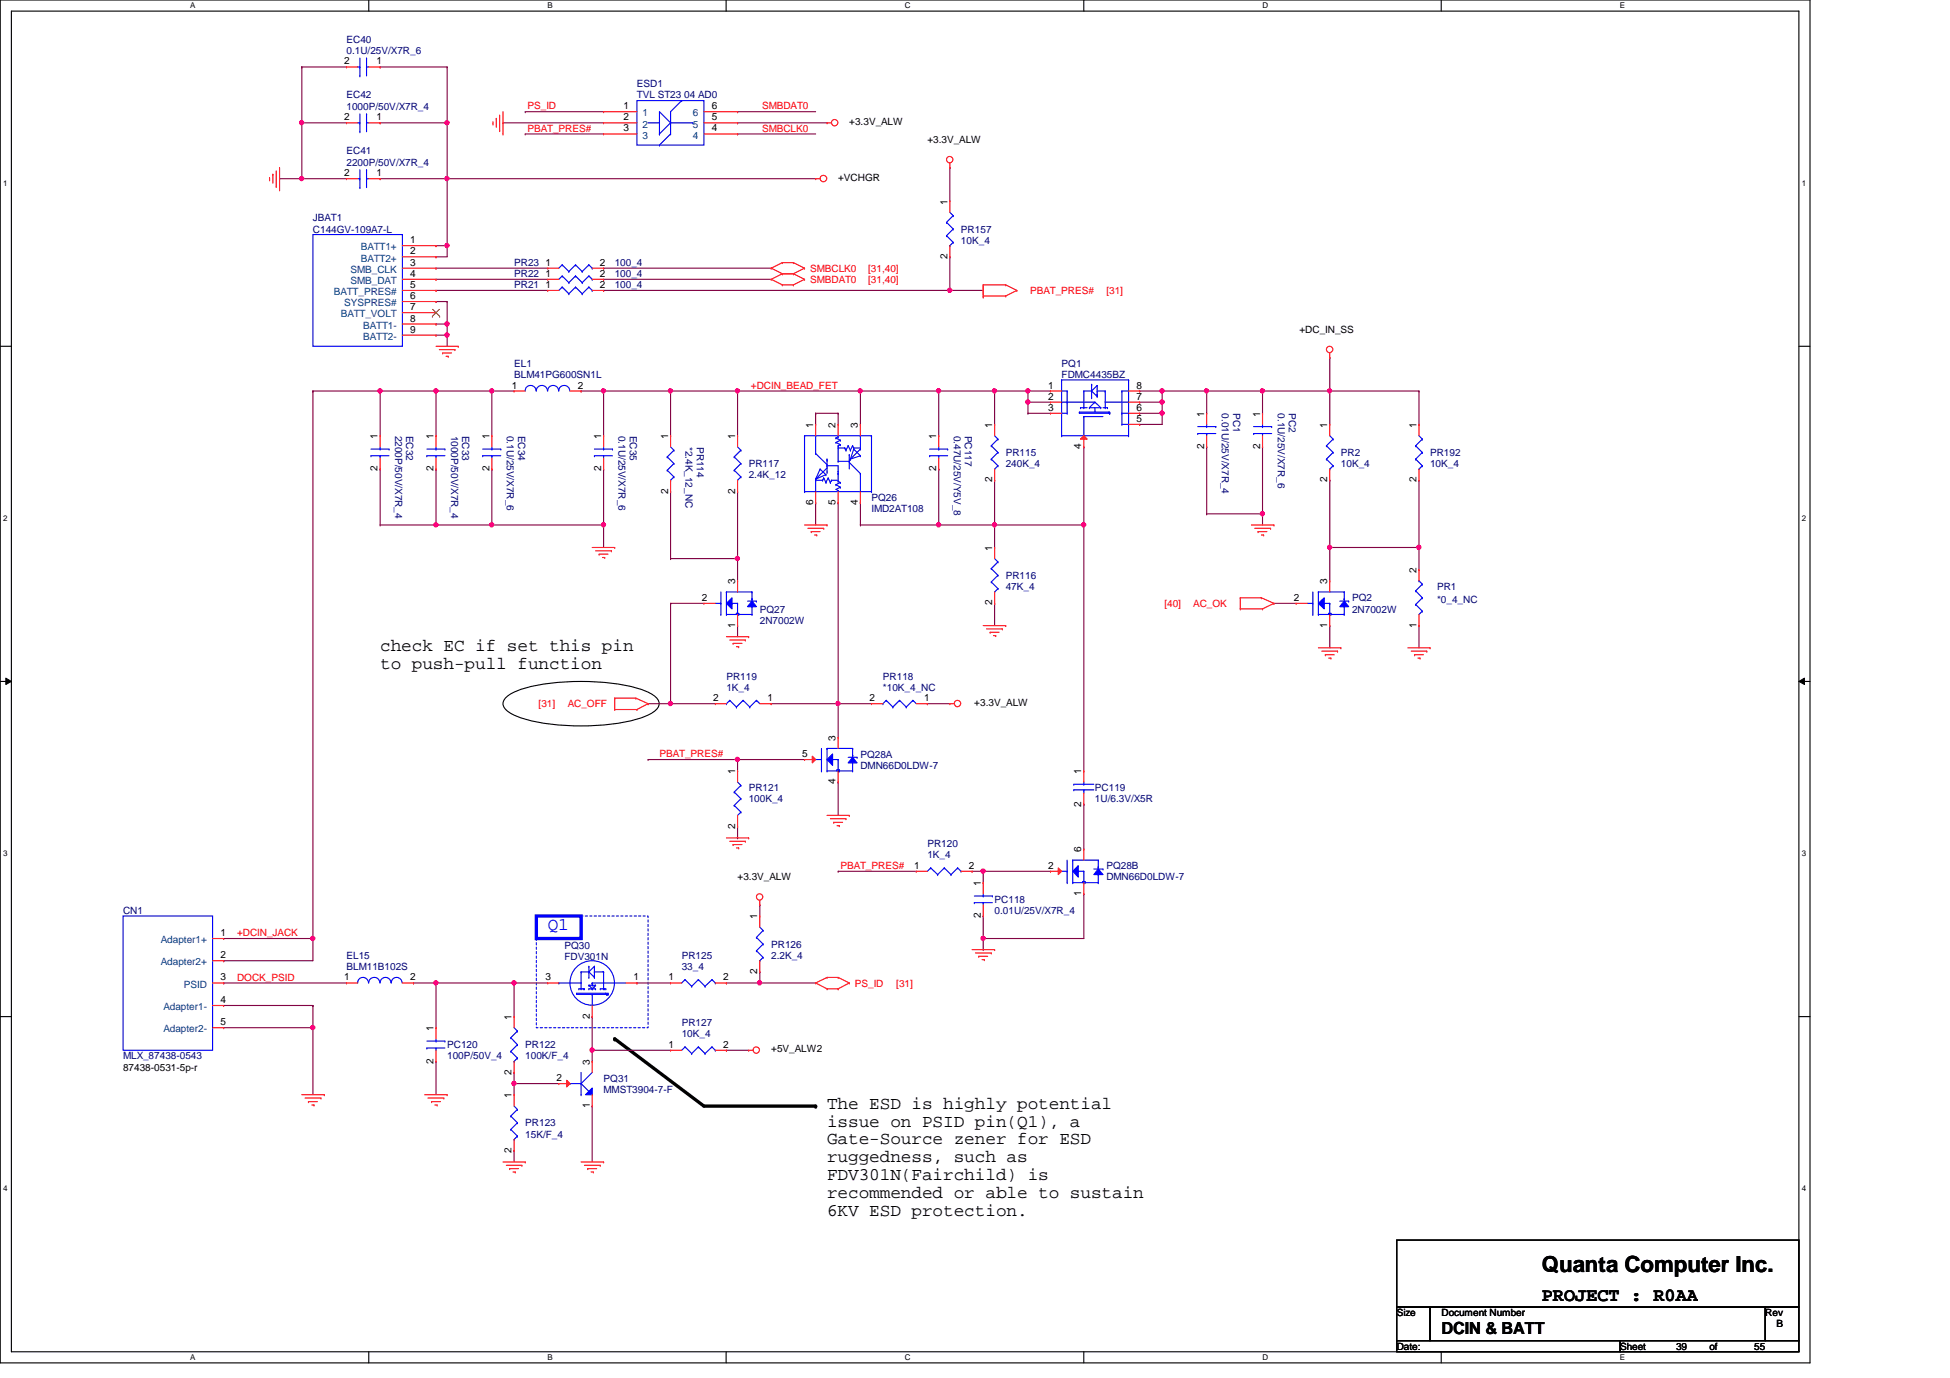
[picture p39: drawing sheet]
<svg xmlns="http://www.w3.org/2000/svg" width="297mm" height="210mm" viewBox="0 0 297 210" stroke-linecap="round" stroke-linejoin="round" font-family="sans-serif">
<defs><g id="words">
<text font-size="3.4" x="234.9" y="193.8">Quanta Computer Inc.</text>
<text font-size="2.9" x="234.9" y="198.1">PROJECT : R0AA</text>
<g font-size="2.7">
<text x="57.9" y="99.1">check EC if set this pin</text>
<text x="57.9" y="101.9">to push-pull function</text>
<text x="126" y="168.9">The ESD is highly potential</text>
<text x="126" y="171.6">issue on PSID pin(Q1), a</text>
<text x="126" y="174.3">Gate-Source zener for ESD</text>
<text x="126" y="177">ruggedness, such as</text>
<text x="126" y="179.7">FDV301N(Fairchild) is</text>
<text x="126" y="182.5">recommended or able to sustain</text>
<text x="126" y="185.2">6KV ESD protection.</text>
</g>
<text font-size="2.7" fill="#00f" x="83.4" y="141.7">Q1</text>
<text font-size="2.5" x="219.6" y="203.2">DCIN &amp; BATT</text>
<g font-size="1.5">
<text x="52.4" y="9.8">2</text>
<text x="57.4" y="9.8">1</text>
<text x="95" y="16.6">1</text>
<text x="108.4" y="16.6">6</text>
<text x="52.4" y="18.3">2</text>
<text x="57.4" y="18.3">1</text>
<text x="95" y="18.3">2</text>
<text x="95" y="20">3</text>
<text x="108.4" y="20">4</text>
<text x="108.4" y="18.3">5</text>
<text x="129.4" y="19.1">+3.3V_ALW</text>
<text x="141.3" y="21.8">+3.3V_ALW</text>
<text x="52.4" y="26.8">2</text>
<text x="57.4" y="26.8">1</text>
<text x="127.7" y="27.6">+VCHGR</text>
<text x="144.3" y="31.2" transform="rotate(-90 144.3 31.2)">1</text>
<text x="62.5" y="37">1</text>
<text x="62.5" y="40.5">3</text>
<text x="62.5" y="38.7">2</text>
<text x="83.1" y="40.5">1</text>
<text x="91.4" y="40.5">2</text>
<text x="144.3" y="39.5" transform="rotate(-90 144.3 39.5)">2</text>
<text x="62.5" y="42.2">4</text>
<text x="62.5" y="43.9">5</text>
<text x="62.5" y="47.2">7</text>
<text x="62.5" y="45.6">6</text>
<text x="83.1" y="43.9">1</text>
<text x="83.1" y="42.2">1</text>
<text x="91.4" y="43.9">2</text>
<text x="91.4" y="42.2">2</text>
<text x="62.5" y="50.7">9</text>
<text x="62.5" y="49">8</text>
<text x="197.9" y="50.8">+DC_IN_SS</text>
<text x="78" y="59.2">1</text>
<text x="88" y="59.2">2</text>
<text x="159.7" y="59.2">1</text>
<text x="173.1" y="59.2">8</text>
<text x="123.9" y="65.2" transform="rotate(-90 123.9 65.2)">1</text>
<text x="127.3" y="65.2" transform="rotate(-90 127.3 65.2)">2</text>
<text x="130.7" y="65.2" transform="rotate(-90 130.7 65.2)">3</text>
<text x="151.1" y="65.2" transform="rotate(-90 151.1 65.2)">1</text>
<text x="159.7" y="62.6">3</text>
<text x="159.7" y="60.9">2</text>
<text x="173.1" y="60.9">7</text>
<text x="173.1" y="62.6">6</text>
<text x="173.1" y="64.3">5</text>
<text x="183.4" y="63.5" transform="rotate(-90 183.4 63.5)">1</text>
<text x="191.9" y="63.5" transform="rotate(-90 191.9 63.5)">1</text>
<text x="202.2" y="65.2" transform="rotate(-90 202.2 65.2)">1</text>
<text x="215.8" y="65.2" transform="rotate(-90 215.8 65.2)">1</text>
<text x="57.5" y="71.8" transform="rotate(-90 57.5 71.8)">2</text>
<text x="57.5" y="66.9" transform="rotate(-90 57.5 66.9)">1</text>
<text x="66" y="71.8" transform="rotate(-90 66 71.8)">2</text>
<text x="66" y="66.9" transform="rotate(-90 66 66.9)">1</text>
<text x="74.5" y="71.8" transform="rotate(-90 74.5 71.8)">2</text>
<text x="74.5" y="66.9" transform="rotate(-90 74.5 66.9)">1</text>
<text x="91.6" y="71.8" transform="rotate(-90 91.6 71.8)">2</text>
<text x="91.6" y="66.9" transform="rotate(-90 91.6 66.9)">1</text>
<text x="101.8" y="66.9" transform="rotate(-90 101.8 66.9)">1</text>
<text x="112" y="66.9" transform="rotate(-90 112 66.9)">1</text>
<text x="142.6" y="71.8" transform="rotate(-90 142.6 71.8)">2</text>
<text x="142.6" y="66.9" transform="rotate(-90 142.6 66.9)">1</text>
<text x="164.7" y="68.4" transform="rotate(-90 164.7 68.4)">4</text>
<text x="183.4" y="68.4" transform="rotate(-90 183.4 68.4)">2</text>
<text x="191.9" y="68.4" transform="rotate(-90 191.9 68.4)">2</text>
<text x="101.8" y="75.2" transform="rotate(-90 101.8 75.2)">2</text>
<text x="112" y="75.2" transform="rotate(-90 112 75.2)">2</text>
<text x="123.9" y="76.9" transform="rotate(-90 123.9 76.9)">6</text>
<text x="127.3" y="76.9" transform="rotate(-90 127.3 76.9)">5</text>
<text x="130.7" y="76.9" transform="rotate(-90 130.7 76.9)">4</text>
<text x="151.1" y="73.5" transform="rotate(-90 151.1 73.5)">2</text>
<text x="202.2" y="73.5" transform="rotate(-90 202.2 73.5)">2</text>
<text x="215.8" y="73.5" transform="rotate(-90 215.8 73.5)">2</text>
<text x="151.1" y="83.9" transform="rotate(-90 151.1 83.9)">1</text>
<text x="112" y="89" transform="rotate(-90 112 89)">3</text>
<text x="202.2" y="89" transform="rotate(-90 202.2 89)">3</text>
<text x="215.8" y="87.3" transform="rotate(-90 215.8 87.3)">2</text>
<text x="106.9" y="91.5">2</text>
<text x="112" y="95.6" transform="rotate(-90 112 95.6)">1</text>
<text x="151.1" y="92.2" transform="rotate(-90 151.1 92.2)">2</text>
<text x="197.1" y="91.5">2</text>
<text x="202.2" y="95.6" transform="rotate(-90 202.2 95.6)">1</text>
<text x="215.8" y="95.6" transform="rotate(-90 215.8 95.6)">1</text>
<text x="108.6" y="106.8">2</text>
<text x="116.9" y="106.8">1</text>
<text x="132.5" y="106.8">2</text>
<text x="140.8" y="106.8">1</text>
<text x="148.4" y="107.6">+3.3V_ALW</text>
<text x="127.3" y="112.8" transform="rotate(-90 127.3 112.8)">3</text>
<text x="112" y="117.9" transform="rotate(-90 112 117.9)">1</text>
<text x="122.2" y="115.3">5</text>
<text x="127.3" y="119.5" transform="rotate(-90 127.3 119.5)">4</text>
<text x="164.7" y="117.9" transform="rotate(-90 164.7 117.9)">1</text>
<text x="164.7" y="122.9" transform="rotate(-90 164.7 122.9)">2</text>
<text x="112" y="126.2" transform="rotate(-90 112 126.2)">2</text>
<text x="164.7" y="129.8" transform="rotate(-90 164.7 129.8)">6</text>
<text x="112.3" y="134.1">+3.3V_ALW</text>
<text x="139.2" y="132.3">1</text>
<text x="147.6" y="132.3">2</text>
<text x="149.4" y="135" transform="rotate(-90 149.4 135)">1</text>
<text x="159.7" y="132.3">2</text>
<text x="164.7" y="136.5" transform="rotate(-90 164.7 136.5)">1</text>
<text x="33.6" y="142.6">1</text>
<text x="115.4" y="140" transform="rotate(-90 115.4 140)">1</text>
<text x="149.4" y="139.9" transform="rotate(-90 149.4 139.9)">2</text>
<text x="33.6" y="149.4">3</text>
<text x="33.6" y="146">2</text>
<text x="52.4" y="149.4">1</text>
<text x="62.5" y="149.4">2</text>
<text x="83.1" y="149.4">3</text>
<text x="96.5" y="149.4">1</text>
<text x="101.8" y="149.4">1</text>
<text x="110.1" y="149.4">2</text>
<text x="115.4" y="148.4" transform="rotate(-90 115.4 148.4)">2</text>
<text x="33.6" y="152.8">4</text>
<text x="77.9" y="155.4" transform="rotate(-90 77.9 155.4)">1</text>
<text x="89.8" y="155.2" transform="rotate(-90 89.8 155.2)">2</text>
<text x="33.6" y="156.2">5</text>
<text x="66" y="157.1" transform="rotate(-90 66 157.1)">1</text>
<text x="101.8" y="159.6">1</text>
<text x="110.1" y="159.6">2</text>
<text x="117.5" y="160.3">+5V_ALW2</text>
<text x="18.8" y="163.1">87438-0531-5p-r</text>
<text x="66" y="162" transform="rotate(-90 66 162)">2</text>
<text x="77.9" y="167.3" transform="rotate(-90 77.9 167.3)">1</text>
<text x="77.9" y="163.7" transform="rotate(-90 77.9 163.7)">2</text>
<text x="84.8" y="164.7">2</text>
<text x="89.8" y="162.2" transform="rotate(-90 89.8 162.2)">3</text>
<text x="89.8" y="168.8" transform="rotate(-90 89.8 168.8)">1</text>
<text x="77.9" y="175.6" transform="rotate(-90 77.9 175.6)">2</text>
<text x="212.8" y="200.5">Size</text>
<text x="219.6" y="200.5">Document Number</text>
<text x="268.9" y="200.5">Rev</text>
<text x="270.6" y="202.2">B</text>
<text x="212.8" y="205.6">Date:</text>
<text x="246.8" y="205.6">Sheet</text>
<text x="255.3" y="205.6">39</text>
<text x="260.4" y="205.6">of</text>
<text x="267.2" y="205.6">55</text>
</g>
<g font-size="1.5" fill="#000080">
<text x="52.8" y="6.5">EC40</text>
<text x="52.8" y="8.2">0.1U/25V/X7R_6</text>
<text x="52.8" y="15">EC42</text>
<text x="52.8" y="16.7">1000P/50V/X7R_4</text>
<text x="97" y="13.3">ESD1</text>
<text x="97" y="15">TVL ST23 04 AD0</text>
<text x="52.8" y="23.5">EC41</text>
<text x="52.8" y="25.2">2200P/50V/X7R_4</text>
<text x="47.7" y="33.7">JBAT1</text>
<text x="47.7" y="35.4">C144GV-109A7-L</text>
<text x="146.4" y="35.4">PR157</text>
<text x="78.3" y="40.5">PR23</text>
<text x="93.6" y="40.5">100_4</text>
<text x="146.4" y="37.1">10K_4</text>
<text x="78.3" y="43.9">PR21</text>
<text x="78.3" y="42.2">PR22</text>
<text x="93.6" y="43.9">100_4</text>
<text x="93.6" y="42.2">100_4</text>
<text x="78.3" y="55.8">EL1</text>
<text x="78.3" y="57.5">BLM41PG600SN1L</text>
<text x="161.7" y="55.8">PQ1</text>
<text x="161.7" y="57.5">FDMC4435BZ</text>
<text x="186.1" y="62.9" transform="rotate(90 186.1 62.9)">0.01U/25V/X7R_4</text>
<text x="187.8" y="62.9" transform="rotate(90 187.8 62.9)">PC1</text>
<text x="194.6" y="62.9" transform="rotate(90 194.6 62.9)">0.1U/25V/X7R_6</text>
<text x="196.3" y="62.9" transform="rotate(90 196.3 62.9)">PC2</text>
<text x="60.2" y="66.4" transform="rotate(90 60.2 66.4)">2200P/50V/X7R_4</text>
<text x="61.9" y="66.4" transform="rotate(90 61.9 66.4)">EC32</text>
<text x="68.7" y="66.4" transform="rotate(90 68.7 66.4)">1000P/50V/X7R_4</text>
<text x="70.4" y="66.4" transform="rotate(90 70.4 66.4)">EC33</text>
<text x="77.2" y="66.4" transform="rotate(90 77.2 66.4)">0.1U/25V/X7R_6</text>
<text x="78.9" y="66.4" transform="rotate(90 78.9 66.4)">EC34</text>
<text x="94.2" y="66.4" transform="rotate(90 94.2 66.4)">0.1U/25V/X7R_6</text>
<text x="95.9" y="66.4" transform="rotate(90 95.9 66.4)">EC35</text>
<text x="104.4" y="68.1" transform="rotate(90 104.4 68.1)">*2.4K_12_NC</text>
<text x="106.1" y="68.1" transform="rotate(90 106.1 68.1)">PR114</text>
<text x="114" y="71.2">PR117</text>
<text x="145.3" y="66.4" transform="rotate(90 145.3 66.4)">0.47U/25V/Y5V_8</text>
<text x="147" y="66.4" transform="rotate(90 147 66.4)">PC117</text>
<text x="153.2" y="69.5">PR115</text>
<text x="153.2" y="71.2">240K_4</text>
<text x="204.3" y="69.5">PR2</text>
<text x="204.3" y="71.2">10K_4</text>
<text x="217.8" y="69.5">PR192</text>
<text x="217.8" y="71.2">10K_4</text>
<text x="114" y="72.9">2.4K_12</text>
<text x="132.8" y="76.3">PQ26</text>
<text x="132.8" y="78">IMD2AT108</text>
<text x="153.2" y="88.2">PR116</text>
<text x="153.2" y="89.9">47K_4</text>
<text x="218.9" y="89.9">PR1</text>
<text x="115.7" y="93.3">PQ27</text>
<text x="115.7" y="95">2N7002W</text>
<text x="205.9" y="91.6">PQ2</text>
<text x="205.9" y="93.3">2N7002W</text>
<text x="218.9" y="91.9">*0_4_NC</text>
<text x="110.7" y="103.5">PR119</text>
<text x="110.7" y="105.2">1K_4</text>
<text x="134.5" y="103.5">PR118</text>
<text x="134.5" y="105.2">*10K_4_NC</text>
<text x="131.1" y="115.4">PQ28A</text>
<text x="131.1" y="117.1">DMN66D0LDW-7</text>
<text x="114" y="120.5">PR121</text>
<text x="114" y="122.2">100K_4</text>
<text x="166.8" y="120.5">PC119</text>
<text x="166.8" y="122.2">1U/6.3V/X5R</text>
<text x="141.3" y="129">PR120</text>
<text x="141.3" y="130.7">1K_4</text>
<text x="151.5" y="137.5">PC118</text>
<text x="168.5" y="132.4">PQ28B</text>
<text x="168.5" y="134.1">DMN66D0LDW-7</text>
<text x="18.8" y="139.2">CN1</text>
<text x="151.5" y="139.2">0.01U/25V/X7R_4</text>
<text x="52.8" y="146">EL15</text>
<text x="52.8" y="147.7">BLM11B102S</text>
<text x="86" y="144.5">PQ30</text>
<text x="86" y="146.2">FDV301N</text>
<text x="103.8" y="146">PR125</text>
<text x="103.8" y="147.7">33_4</text>
<text x="117.5" y="144.4">PR126</text>
<text x="117.5" y="146">2.2K_4</text>
<text x="18.8" y="161.4">MLX_87438-0543</text>
<text x="68.1" y="159.6">PC120</text>
<text x="68.1" y="161.4">100P/50V_4</text>
<text x="80" y="159.6">PR122</text>
<text x="80" y="161.4">100K/F_4</text>
<text x="103.8" y="156.3">PR127</text>
<text x="103.8" y="157.9">10K_4</text>
<text x="91.9" y="164.8">PQ31</text>
<text x="91.9" y="166.5">MMST3904-7-F</text>
<text x="80" y="171.6">PR123</text>
<text x="80" y="173.3">15K/F_4</text>
</g>
<g font-size="1.5" fill="#f00">
<text x="80.3" y="16.7">PS_ID</text>
<text x="116.1" y="16.7">SMBDAT0</text>
<text x="80.3" y="20.1">PBAT_PRES#</text>
<text x="116.1" y="20.1">SMBCLK0</text>
<text x="123.4" y="41.4">SMBCLK0</text>
<text x="132.2" y="41.4">[31,40]</text>
<text x="123.4" y="43.1">SMBDAT0</text>
<text x="132.2" y="43.1">[31,40]</text>
<text x="156.9" y="44.8">PBAT_PRES#</text>
<text x="168.5" y="44.8">[31]</text>
<text x="114.4" y="59.2">+DCIN_BEAD_FET</text>
<text x="177.4" y="92.5">[40]</text>
<text x="181.8" y="92.5">AC_OK</text>
<text x="82" y="107.7">[31]</text>
<text x="86.5" y="107.7">AC_OFF</text>
<text x="100.5" y="115.4">PBAT_PRES#</text>
<text x="128" y="132.4">PBAT_PRES#</text>
<text x="36.1" y="142.6">+DCIN_JACK</text>
<text x="36.1" y="149.4">DOCK_PSID</text>
<text x="130.2" y="150.3">PS_ID</text>
<text x="136.5" y="150.3">[31]</text>
</g>
<g font-size="1.5" fill="#004080">
<text x="97.9" y="17.7">1</text>
<text x="105.5" y="17.7">6</text>
<text x="97.9" y="19.4">2</text>
<text x="97.9" y="21.1">3</text>
<text x="105.5" y="21.1">4</text>
<text x="105.5" y="19.4">5</text>
<text x="53.4" y="41.6">SMB_CLK</text>
<text x="54.9" y="38.1">BATT1+</text>
<text x="54.9" y="39.8">BATT2+</text>
<text x="50.8" y="45">BATT_PRES#</text>
<text x="52.4" y="46.7">SYSPRES#</text>
<text x="53.4" y="43.3">SMB_DAT</text>
<text x="51.9" y="48.3">BATT_VOLT</text>
<text x="55.3" y="51.8">BATT2-</text>
<text x="55.3" y="50.1">BATT1-</text>
<text x="24.5" y="143.7">Adapter1+</text>
<text x="24.5" y="147.1">Adapter2+</text>
<text x="24.9" y="153.9">Adapter1-</text>
<text x="28" y="150.5">PSID</text>
<text x="24.9" y="157.3">Adapter2-</text>
</g>
<g font-size="1.2">
<text x="29" y="1.3">A</text>
<text x="83.4" y="1.3">B</text>
<text x="137.8" y="1.3">C</text>
<text x="192.3" y="1.3">D</text>
<text x="246.8" y="1.3">E</text>
<text x=".5" y="28.3">1</text>
<text x="274.4" y="28.3">1</text>
<text x=".5" y="79.4">2</text>
<text x="274.4" y="79.4">2</text>
<text x=".5" y="130.4">3</text>
<text x="274.4" y="130.4">3</text>
<text x=".5" y="181.5">4</text>
<text x="274.4" y="181.5">4</text>
<text x="29" y="207.2">A</text>
<text x="83.4" y="207.2">B</text>
<text x="137.8" y="207.2">C</text>
<text x="192.3" y="207.2">D</text>
<text x="246.8" y="207.2">E</text>
</g>
</g></defs>
<path d="M0 0h275.7v207.6h-275.7zM1.7 1.7h272.3v204.2h-272.3z" fill="none" stroke="#000" stroke-width=".17"/>
<g fill="#fff">
<path d="M29 .2h.7v1.3h-.7z"/>
<path d="M29 206.1h.7v1.3h-.7z"/>
</g>
<path d="M56.2 0v1.7M56.2 205.9v1.7" fill="none" stroke="#000" stroke-width=".17"/>
<g fill="#fff">
<path d="M83.4 .2h.8v1.3h-.8z"/>
<path d="M83.4 206.1h.8v1.3h-.8z"/>
</g>
<path d="M110.6 0v1.7M110.6 205.9v1.7" fill="none" stroke="#000" stroke-width=".17"/>
<g fill="#fff">
<path d="M137.8 .2h.9v1.3h-.9z"/>
<path d="M137.8 206.1h.9v1.3h-.9z"/>
</g>
<path d="M165.1 0v1.7M165.1 205.9v1.7" fill="none" stroke="#000" stroke-width=".17"/>
<g fill="#fff">
<path d="M192.3 .2h.9v1.3h-.9z"/>
<path d="M192.3 206.1h.9v1.3h-.9z"/>
</g>
<path d="M219.5 0v1.7M219.5 205.9v1.7" fill="none" stroke="#000" stroke-width=".17"/>
<g fill="#fff">
<path d="M246.8 .2h.7v1.3h-.7z"/>
<path d="M246.8 206.1h.7v1.3h-.7z"/>
<path d="M.5 27.2h.6v1.4h-.6z"/>
<path d="M274.4 27.2h.7v1.4h-.7z"/>
<path d="M.5 78.3h.6v1.3h-.6z"/>
<path d="M274.4 78.3h.7v1.3h-.7z"/>
</g>
<path d="M0 52.7h1.7M274 52.7h1.7" fill="none" stroke="#000" stroke-width=".17"/>
<g fill="#fff">
<path d="M.5 129.3h.6v1.4h-.6z"/>
<path d="M274.4 129.3h.7v1.4h-.7z"/>
</g>
<path d="M0 103.8h1.7M274 103.8h1.7" fill="none" stroke="#000" stroke-width=".17"/>
<path d="M.9 103.3l.8 .5-.8 .5zM274 103.8l.9-.5v1z" fill="#000"/>
<path d="M.9 103.3l.8 .5-.8 .5zM274 103.8l.9-.5v1z" fill="none" stroke="#000" stroke-width=".15"/>
<g fill="#fff">
<path d="M.5 180.4h.6v1.3h-.6z"/>
<path d="M274.4 180.4h.7v1.3h-.7z"/>
</g>
<path d="M77 106.3a10.7 10.7 0 0 1 5.5-2 37.4 37.4 0 0 1 14.4 .5 5.8 5.8 0 0 1 3.4 1.9 1.41 1.41 0 0 1-.8 1.8 15.8 15.8 0 0 1-6.4 1.8 34.1 34.1 0 0 1-14-1 4.1 4.1 0 0 1-2.4-1.7l-.1-.4 .1-.5zM0 154.9h1.7M274 154.9h1.7" fill="none" stroke="#000" stroke-width=".17"/>
<path d="M93.6 158.2l13.6 10.3h17" fill="none" stroke="#000" stroke-width=".51"/>
<g fill="#000">
<circle cx="93.6" cy="158.2" r=".25"/>
<circle cx="124.2" cy="168.5" r=".25"/>
</g>
<path d="M81.7 139.5h17v17h-17z" fill="none" stroke="#00f" stroke-width=".17" stroke-dasharray=".3 .3"/>
<path d="M81.7 139.5h6.8v3.5h-6.8z" fill="none" stroke="#00f" stroke-width=".51"/>
<path d="M202.6 95.3h.1M202.6 83.4h.1M202.6 95.3v3.4M202.6 83.4h13.6M216.2 83.4h.1M216.2 83.4v3.4" fill="none" stroke="#800040" stroke-width=".17"/>
<circle cx="216.1" cy="83.4" r=".32" fill="#f0f"/>
<circle cx="216.1" cy="83.4" r=".32" fill="none" stroke="#f0f" stroke-width=".17"/>
<circle cx="202.5" cy="83.4" r=".32" fill="#f0f"/>
<circle cx="202.5" cy="83.4" r=".32" fill="none" stroke="#f0f" stroke-width=".17"/>
<g fill="none" stroke="#800040" stroke-width=".17">
<path d="M57.9 10.2h.1M57.9 10.2h10.2M80 17h.1M80 17h11.9M66.4 39.1h.1M66.4 37.4h.1M66.4 39.1h1.7M66.4 37.4h1.7M68.1 27.2h.1M68.1 27.2h56.1M144.7 25.5h.1M144.7 25.5v5.1"/>
<path d="M66.4 44.2h.1M66.4 40.9h.1M66.4 49.4h.1M66.4 51.1h.1M66.4 42.5h.1M66.4 44.2h17M66.4 40.9h17M66.4 49.4h1.7M66.4 51.1h1.7M66.4 42.5h17M144.7 44.2h.1M144.7 44.2h5.1"/>
<path d="M202.6 73.2h.1M202.6 73.2v10.2M194.1 91.9h.1M194.1 91.9h3.3M216.2 95.3h.1M216.2 95.3v3.4"/>
</g>
<circle cx="68.1" cy="27.2" r=".32" fill="#f0f"/>
<circle cx="68.1" cy="27.2" r=".32" fill="none" stroke="#f0f" stroke-width=".17"/>
<path d="M68.1 45.9h.1M68.1 51.1h.1M68.1 45.9v3.5M68.1 51.1v1.6" fill="none" stroke="#800040" stroke-width=".17"/>
<circle cx="68.1" cy="51" r=".32" fill="#f0f"/>
<circle cx="68.1" cy="51" r=".32" fill="none" stroke="#f0f" stroke-width=".17"/>
<path d="M42.6 27.2h.1M42.6 27.2h3.4M68.1 37.4h.1M68.1 37.4v1.7" fill="none" stroke="#800040" stroke-width=".17"/>
<circle cx="45.9" cy="27.2" r=".32" fill="#f0f"/>
<circle cx="45.9" cy="27.2" r=".32" fill="none" stroke="#f0f" stroke-width=".17"/>
<path d="M68.1 49.4h.1M68.1 49.4v1.7" fill="none" stroke="#800040" stroke-width=".17"/>
<circle cx="68.1" cy="49.3" r=".32" fill="#f0f"/>
<circle cx="68.1" cy="49.3" r=".32" fill="none" stroke="#f0f" stroke-width=".17"/>
<path d="M57.9 18.7h.1M68.1 10.2h.1M68.1 10.2v8.5h-10.2" fill="none" stroke="#800040" stroke-width=".17"/>
<circle cx="68.1" cy="18.7" r=".32" fill="#f0f"/>
<circle cx="68.1" cy="18.7" r=".32" fill="none" stroke="#f0f" stroke-width=".17"/>
<path d="M46 10.2h.1M46 18.7h.1M46 10.2h6.8M46 18.7h6.8M46 10.2v8.5M68.1 18.7h.1M68.1 18.7v8.5h-10.2M57.9 27.2h.1" fill="none" stroke="#800040" stroke-width=".17"/>
<circle cx="45.9" cy="18.7" r=".32" fill="#f0f"/>
<circle cx="45.9" cy="18.7" r=".32" fill="none" stroke="#f0f" stroke-width=".17"/>
<g fill="none" stroke="#800040" stroke-width=".17">
<path d="M46 18.7h.1M46 18.7v8.5M46 27.2h.1M46 27.2h6.8M143 59.6h.1M143 59.6v6.8M151.5 59.6h.1M151.5 59.6v5M192.3 78.3h.1M192.3 78.3v1.7M34.1 149.7h.1M34.1 143h13.6"/>
<path d="M34.1 149.7h18.7M47.7 143h.1"/>
</g>
<circle cx="192.3" cy="78.2" r=".32" fill="#f0f"/>
<circle cx="192.3" cy="78.2" r=".32" fill="none" stroke="#f0f" stroke-width=".17"/>
<g fill="none" stroke="#800040" stroke-width=".17">
<path d="M88.5 59.6h.1M88.5 59.6h3.4M183.8 59.6h.1M183.8 59.6v3.3M192.3 59.6h.1M192.3 59.6v3.3M143 71.5h.1M143 71.5v8.5M151.5 80h.1M151.5 73.2h.1M151.5 73.2v10.2M183.8 68.1h.1"/>
<path d="M183.8 68.1v10.2M192.3 68.1h.1M192.3 68.1v10.2"/>
</g>
<circle cx="151.5" cy="79.9" r=".32" fill="#f0f"/>
<circle cx="151.5" cy="79.9" r=".32" fill="none" stroke="#f0f" stroke-width=".17"/>
<g fill="none" stroke="#800040" stroke-width=".17">
<path d="M66.4 59.6h.1M66.4 59.6h11.9M66.4 59.6v6.8M74.9 59.6h.1M74.9 59.6v6.8M202.6 59.6h.1M202.6 59.6v5M57.9 71.5h.1M57.9 71.5v8.5M66.4 71.5h.1M66.4 71.5v8.5M74.9 71.5h.1"/>
<path d="M74.9 71.5v8.5M183.8 78.3h.1M183.8 78.3h8.5M202.6 83.4h.1M202.6 83.4v5.1M34.1 146.3h.1M47.7 143h.1M47.7 143v3.3h-13.6"/>
</g>
<circle cx="74.9" cy="59.5" r=".32" fill="#f0f"/>
<circle cx="74.9" cy="59.5" r=".32" fill="none" stroke="#f0f" stroke-width=".17"/>
<circle cx="66.4" cy="59.5" r=".32" fill="#f0f"/>
<circle cx="66.4" cy="59.5" r=".32" fill="none" stroke="#f0f" stroke-width=".17"/>
<path d="M47.7 59.6h.1M47.7 59.6h10.2M57.9 59.6h.1M57.9 59.6v6.8" fill="none" stroke="#800040" stroke-width=".17"/>
<circle cx="57.9" cy="59.5" r=".32" fill="#f0f"/>
<circle cx="57.9" cy="59.5" r=".32" fill="none" stroke="#f0f" stroke-width=".17"/>
<path d="M57.9 59.6h.1M57.9 59.6h8.5M131.1 59.6h.1M131.1 59.6h11.9" fill="none" stroke="#800040" stroke-width=".17"/>
<circle cx="143" cy="59.5" r=".32" fill="#f0f"/>
<circle cx="143" cy="59.5" r=".32" fill="none" stroke="#f0f" stroke-width=".17"/>
<circle cx="131" cy="59.5" r=".32" fill="#f0f"/>
<circle cx="131" cy="59.5" r=".32" fill="none" stroke="#f0f" stroke-width=".17"/>
<path d="M143 59.6h.1M143 59.6h8.5" fill="none" stroke="#800040" stroke-width=".17"/>
<circle cx="151.5" cy="59.5" r=".32" fill="#f0f"/>
<circle cx="151.5" cy="59.5" r=".32" fill="none" stroke="#f0f" stroke-width=".17"/>
<path d="M151.5 59.6h.1M151.5 59.6h8.5M156.6 59.6h.1M156.6 61.3h.1M156.6 61.3v1.6" fill="none" stroke="#800040" stroke-width=".17"/>
<circle cx="156.6" cy="59.5" r=".32" fill="#f0f"/>
<circle cx="156.6" cy="59.5" r=".32" fill="none" stroke="#f0f" stroke-width=".17"/>
<path d="M156.6 61.3h.1M156.6 61.3h3.4" fill="none" stroke="#800040" stroke-width=".17"/>
<circle cx="156.6" cy="61.2" r=".32" fill="#f0f"/>
<circle cx="156.6" cy="61.2" r=".32" fill="none" stroke="#f0f" stroke-width=".17"/>
<path d="M156.6 59.6h.1M156.6 59.6v1.7M57.9 80h.1M57.9 80h34M66.4 80h.1M74.9 80h.1M156.6 62.9h.1M156.6 62.9h3.4" fill="none" stroke="#800040" stroke-width=".17"/>
<circle cx="74.9" cy="79.9" r=".32" fill="#f0f"/>
<circle cx="74.9" cy="79.9" r=".32" fill="none" stroke="#f0f" stroke-width=".17"/>
<circle cx="66.4" cy="79.9" r=".32" fill="#f0f"/>
<circle cx="66.4" cy="79.9" r=".32" fill="none" stroke="#f0f" stroke-width=".17"/>
<path d="M91.9 71.5h.1M91.9 71.5v8.5" fill="none" stroke="#800040" stroke-width=".17"/>
<circle cx="91.9" cy="79.9" r=".32" fill="#f0f"/>
<circle cx="91.9" cy="79.9" r=".32" fill="none" stroke="#f0f" stroke-width=".17"/>
<path d="M177 59.6h.1M177 59.6v1.7M183.8 59.6h.1M183.8 59.6h8.5M177 62.9h.1M177 62.9v1.7" fill="none" stroke="#800040" stroke-width=".17"/>
<circle cx="192.3" cy="59.5" r=".32" fill="#f0f"/>
<circle cx="192.3" cy="59.5" r=".32" fill="none" stroke="#f0f" stroke-width=".17"/>
<circle cx="183.8" cy="59.5" r=".32" fill="#f0f"/>
<circle cx="183.8" cy="59.5" r=".32" fill="none" stroke="#f0f" stroke-width=".17"/>
<path d="M173.6 61.3h.1M173.6 61.3h3.4" fill="none" stroke="#800040" stroke-width=".17"/>
<circle cx="177" cy="61.2" r=".32" fill="#f0f"/>
<circle cx="177" cy="61.2" r=".32" fill="none" stroke="#f0f" stroke-width=".17"/>
<path d="M173.6 62.9h.1M173.6 62.9h3.4" fill="none" stroke="#800040" stroke-width=".17"/>
<circle cx="177" cy="62.9" r=".32" fill="#f0f"/>
<circle cx="177" cy="62.9" r=".32" fill="none" stroke="#f0f" stroke-width=".17"/>
<path d="M173.6 59.6h.1M173.6 59.6h3.4M173.6 64.6h.1M173.6 64.6h3.4M177 61.3h.1M177 61.3v1.6" fill="none" stroke="#800040" stroke-width=".17"/>
<circle cx="177" cy="59.5" r=".32" fill="#f0f"/>
<circle cx="177" cy="59.5" r=".32" fill="none" stroke="#f0f" stroke-width=".17"/>
<g fill="none" stroke="#800040" stroke-width=".17">
<path d="M177 59.6h.1M177 59.6h6.8M66.4 149.7h.1M66.4 149.7v6.8M78.3 149.7h.1M78.3 149.7h5.1M78.3 149.7v5.2M90.2 160h.1M90.2 160v1.7M90.2 160h11.9M97 149.7h.1M97 149.7h5.1"/>
<path d="M110.7 160h.1M110.7 160h3.3M115.7 148h.1M115.7 149.7h.1M115.7 149.7h8.5M115.7 148v1.7M66.4 161.7h.1M66.4 161.7v5.1M78.3 165.1h.1M78.3 175.3h.1M78.3 165.1v1.7M78.3 175.3v1.7"/>
<path d="M78.3 165.1h6.8M90.2 168.5h.1M90.2 168.5v8.5"/>
</g>
<circle cx="115.7" cy="149.7" r=".32" fill="#f0f"/>
<circle cx="115.7" cy="149.7" r=".32" fill="none" stroke="#f0f" stroke-width=".17"/>
<path d="M66.4 149.7h.1M66.4 149.7h11.9M110.7 149.7h.1M110.7 149.7h5" fill="none" stroke="#800040" stroke-width=".17"/>
<circle cx="78.3" cy="149.7" r=".32" fill="#f0f"/>
<circle cx="78.3" cy="149.7" r=".32" fill="none" stroke="#f0f" stroke-width=".17"/>
<circle cx="66.4" cy="149.7" r=".32" fill="#f0f"/>
<circle cx="66.4" cy="149.7" r=".32" fill="none" stroke="#f0f" stroke-width=".17"/>
<path d="M78.3 163.4h.1M78.3 163.4v1.7" fill="none" stroke="#800040" stroke-width=".17"/>
<circle cx="78.3" cy="165" r=".32" fill="#f0f"/>
<circle cx="78.3" cy="165" r=".32" fill="none" stroke="#f0f" stroke-width=".17"/>
<path d="M90.2 154.9h.1M90.2 154.9v5.1" fill="none" stroke="#800040" stroke-width=".17"/>
<circle cx="90.2" cy="160" r=".32" fill="#f0f"/>
<circle cx="90.2" cy="160" r=".32" fill="none" stroke="#f0f" stroke-width=".17"/>
<path d="M47.7 59.6h.1M47.7 59.6v83.4M165.1 68.1h.1M165.1 68.1v11.9M115.7 137.8h.1M115.7 137.8v1.7" fill="none" stroke="#800040" stroke-width=".17"/>
<circle cx="47.6" cy="142.9" r=".32" fill="#f0f"/>
<circle cx="47.6" cy="142.9" r=".32" fill="none" stroke="#f0f" stroke-width=".17"/>
<path d="M124.2 62.9h.1M124.2 76.6h.1M124.2 62.9h3.5M124.2 76.6v3.4M98.7 115.7h.1M98.7 115.7h13.6M127.7 119.1h.1M127.7 119.1v5.1M112.3 127.6h.1M112.3 125.9v1.7M63 149.7h.1M63 149.7h3.4" fill="none" stroke="#800040" stroke-width=".17"/>
<circle cx="112.3" cy="115.7" r=".32" fill="#f0f"/>
<circle cx="112.3" cy="115.7" r=".32" fill="none" stroke="#f0f" stroke-width=".17"/>
<g fill="none" stroke="#800040" stroke-width=".17">
<path d="M112.3 59.6h.1M112.3 59.6h18.8M131.1 59.6h.1M131.1 59.6v5M91.9 80h.1M91.9 80v3.4M131.1 76.6h.1M131.1 76.6v3.4M127.7 107.2h.1M127.7 107.2v5.1M34.1 153.2h13.6M34.1 156.5h13.6"/>
<path d="M47.7 153.2h.1M47.7 156.5h.1M47.7 153.2v13.6"/>
</g>
<circle cx="47.6" cy="156.5" r=".32" fill="#f0f"/>
<circle cx="47.6" cy="156.5" r=".32" fill="none" stroke="#f0f" stroke-width=".17"/>
<path d="M131.1 80h.1M131.1 80h11.9" fill="none" stroke="#800040" stroke-width=".17"/>
<circle cx="143" cy="79.9" r=".32" fill="#f0f"/>
<circle cx="143" cy="79.9" r=".32" fill="none" stroke="#f0f" stroke-width=".17"/>
<path d="M68.1 27.2h.1M68.1 27.2v10.2M66.4 45.9h.1M66.4 45.9h1.7" fill="none" stroke="#800040" stroke-width=".17"/>
<circle cx="68.1" cy="37.4" r=".32" fill="#f0f"/>
<circle cx="68.1" cy="37.4" r=".32" fill="none" stroke="#f0f" stroke-width=".17"/>
<path d="M165.1 80h.1M165.1 80v37.4M151.5 91.9h.1M151.5 91.9v3.4" fill="none" stroke="#800040" stroke-width=".17"/>
<circle cx="165.1" cy="79.9" r=".32" fill="#f0f"/>
<circle cx="165.1" cy="79.9" r=".32" fill="none" stroke="#f0f" stroke-width=".17"/>
<path d="M149.8 132.7h.1M149.8 132.7h10.2" fill="none" stroke="#800040" stroke-width=".17"/>
<circle cx="149.7" cy="132.7" r=".32" fill="#f0f"/>
<circle cx="149.7" cy="132.7" r=".32" fill="none" stroke="#f0f" stroke-width=".17"/>
<g fill="none" stroke="#800040" stroke-width=".17">
<path d="M102.1 59.6h.1M102.1 59.6v6.8M143 80h.1M143 80h8.5M102.1 91.9h.1M102.1 91.9v15.3M102.1 91.9h5.1M112.3 95.3h.1M112.3 95.3v1.7M102.1 107.2h.1M102.1 107.2h6.9M127.7 132.7h.1"/>
<path d="M127.7 132.7h11.9M148.1 132.7h.1M148.1 132.7h1.7v1.8M149.8 134.5h.1M165.1 136.1h.1M165.1 136.1v6.9"/>
</g>
<circle cx="102.1" cy="107.2" r=".32" fill="#f0f"/>
<circle cx="102.1" cy="107.2" r=".32" fill="none" stroke="#f0f" stroke-width=".17"/>
<path d="M102.1 59.6h.1M102.1 59.6h10.2M112.3 59.6h.1M112.3 59.6v6.8M98.7 107.2h.1M98.7 107.2h3.4M141.3 107.2h.1M141.3 107.2h3.4" fill="none" stroke="#800040" stroke-width=".17"/>
<circle cx="112.3" cy="59.5" r=".32" fill="#f0f"/>
<circle cx="112.3" cy="59.5" r=".32" fill="none" stroke="#f0f" stroke-width=".17"/>
<circle cx="102.1" cy="59.5" r=".32" fill="#f0f"/>
<circle cx="102.1" cy="59.5" r=".32" fill="none" stroke="#f0f" stroke-width=".17"/>
<g fill="none" stroke="#800040" stroke-width=".17">
<path d="M102.1 74.9h.1M102.1 74.9v10.2M124.2 62.9h.1M124.2 62.9v1.7M127.7 62.9h.1M127.7 62.9v1.7M102.1 85.1h.1M102.1 85.1h10.2M112.3 85.1h.1M112.3 85.1v3.4M117.5 107.2h.1M117.5 107.2h10.2"/>
<path d="M149.8 143h.1M149.8 143h15.3"/>
</g>
<circle cx="149.7" cy="142.9" r=".32" fill="#f0f"/>
<circle cx="149.7" cy="142.9" r=".32" fill="none" stroke="#f0f" stroke-width=".17"/>
<path d="M127.7 76.6h.1M127.7 76.6v30.6M165.1 122.5h.1M165.1 122.5v6.8M149.8 144.7h.1M149.8 143v1.7" fill="none" stroke="#800040" stroke-width=".17"/>
<circle cx="127.6" cy="107.2" r=".32" fill="#f0f"/>
<circle cx="127.6" cy="107.2" r=".32" fill="none" stroke="#f0f" stroke-width=".17"/>
<path d="M112.3 74.9h.1M112.3 74.9v10.2M112.3 115.7h.1M112.3 117.4h.1M112.3 115.7h10.3M112.3 115.7v1.7" fill="none" stroke="#800040" stroke-width=".17"/>
<circle cx="112.3" cy="85.1" r=".32" fill="#f0f"/>
<circle cx="112.3" cy="85.1" r=".32" fill="none" stroke="#f0f" stroke-width=".17"/>
<path d="M91.9 42.5h.1M91.9 40.9h.1M91.9 44.2h.1M91.9 42.5h25.6M91.9 40.9h25.6M91.9 44.2h52.8M192.3 59.6h.1M202.6 54.4h.1M202.6 54.4v5.2h-10.3M149.8 139.5h.1M149.8 139.5v3.5" fill="none" stroke="#800040" stroke-width=".17"/>
<circle cx="144.7" cy="44.2" r=".32" fill="#f0f"/>
<circle cx="144.7" cy="44.2" r=".32" fill="none" stroke="#f0f" stroke-width=".17"/>
<g fill="none" stroke="#800040" stroke-width=".17">
<path d="M76.6 18.7h.1M76.6 18.7h15.3M112.3 17h.1M112.3 18.7h.1M112.3 17h11.9M112.3 18.7h13.7M80 20.4h.1M80 20.4h11.9M112.3 20.4h.1M112.3 20.4h11.9M144.7 39.1h.1M144.7 39.1v5.1"/>
<path d="M91.9 59.6h.1M91.9 59.6v6.8"/>
</g>
<circle cx="91.9" cy="59.5" r=".32" fill="#f0f"/>
<circle cx="91.9" cy="59.5" r=".32" fill="none" stroke="#f0f" stroke-width=".17"/>
<path d="M91.9 59.6h.1M91.9 59.6h10.2M202.6 59.6h13.6M216.2 59.6h.1M151.5 80h.1M151.5 80h13.6M127.7 107.2h.1M127.7 107.2h5.1" fill="none" stroke="#800040" stroke-width=".17"/>
<circle cx="202.5" cy="59.5" r=".32" fill="#f0f"/>
<circle cx="202.5" cy="59.5" r=".32" fill="none" stroke="#f0f" stroke-width=".17"/>
<path d="M216.2 59.6v5M216.2 64.6h.1M216.2 73.2v10.2M216.2 83.4h.1" fill="none" stroke="#800040" stroke-width=".17"/>
<g fill="none" stroke="#f00" stroke-width=".17">
<path d="M75.1 18.9h.1M75.1 18.5v.4M75.6 18h.1M75.6 18v1.4M76.1 19.9h.1M76.1 17.5v2.4M76.6 17v3.4M126 18.7h.1M126 18.7h.7M41.1 27.4h.1M41.1 27.1v.3M41.6 26.5h.1"/>
<path d="M41.6 26.5v1.4M42.1 28.4h.1M42.1 26v2.4M42.6 28.9h.1M42.6 25.5v3.4M61.3 37.4h5.1M61.3 39.1h5.1M66.4 37.4h.1M66.4 39.1h.1M76.6 20.4h.1M124.2 27.2h.1M124.2 27.2h.7"/>
<path d="M144.7 25.5h.1M144.7 30.6h.1M144.7 39.1h.1M144.7 24.8v.7M144.7 30.6v1.7M144.7 37.4v1.7M61.3 40.9h5.1M61.3 42.5h5.1M61.3 44.2h5.1M61.3 51.1h5.1M61.3 47.6h5.1M61.3 49.4h5.1"/>
<path d="M61.3 45.9h5.1M66.4 40.9h.1M66.4 42.5h.1M66.4 44.2h.1M66.4 51.1h.1M66.4 47.6h.1M66.4 49.4h.1M66.4 45.9h.1M66.4 52.7h3.4M66.9 53.3h2.4M67.4 53.8h.1M67.4 53.8h1.4"/>
<path d="M67.9 54.3h.4M68.3 54.3h.1M69.3 53.3h.1M69.8 52.7h.1M83.4 44.2h.1M83.4 44.2h1.7M90.2 44.2h1.7M91.9 44.2h.1M117.5 42.5h.1M117.5 40.9h.1M117.5 42.5l1.7 .9M117.5 40.9l1.7 .8"/>
<path d="M119.2 41.7h.1M119.2 43.4h.1M119.2 40h.1M119.2 41.7h1.7M119.2 41.7l-1.7 .8M119.2 43.4h1.7M119.2 40h1.7M119.2 40l-1.7 .9M120.9 41.7h.1M120.9 43.4h.1M120.9 40h.1M120.9 41.7l1.7 .8"/>
<path d="M120.9 40l1.7 .9M122.6 42.5h.1M122.6 40.9h.1M122.6 42.5l-1.7 .9M122.6 40.9l-1.7 .8M149.8 45.3h.1M149.8 45.1h.1M149.8 43.4h.1M149.8 43.4h3.4M149.8 43.4v1.9M149.8 45.1h3.4M153.2 43.4h.1"/>
<path d="M153.2 45.1h.1M153.2 43.4l1.7 .8M154.9 44.2h.1M154.9 44.2l-1.7 .9M202.6 54.4h.1M202.6 53.8v.6M57.9 66.4h.1M57.9 71.5h.1M57.9 66.4v1.7M57.9 69.8v1.7M74.9 66.4h.1M74.9 71.5h.1"/>
<path d="M74.9 66.4v1.7M74.9 69.8v1.7M102.1 66.4h.1M102.1 74.9h.1M102.1 66.4v1.7M102.1 73.2v1.7M112.3 66.4h.1M112.3 74.9h.1M112.3 66.4v1.7M112.3 73.2v1.7M122.6 80h3.4M126 80h.1"/>
<path d="M151.5 64.6h.1M151.5 73.2h.1M151.5 64.6v1.8M151.5 71.5v1.7M190.6 80h3.5M192.3 62.9h.1M192.3 68.1h.1M192.3 62.9v1.7M192.3 66.4v1.7M194.1 80h.1M202.6 64.6h.1M202.6 73.2h.1"/>
<path d="M202.6 64.6v1.8M202.6 71.5v1.7M216.2 64.6h.1M216.2 73.2h.1M216.2 64.6v1.8M216.2 71.5v1.7M90.2 83.4h3.4M90.7 83.9h2.4M91.3 84.4h.1M91.3 84.4h1.3M91.8 84.9h.3M92.1 84.9h.1"/>
<path d="M93.1 83.9h.1M93.6 83.4h.1M110.7 97h3.3M111.2 97.5h2.3M111.7 98h.1M111.7 98h1.3M112.2 98.5h.3M112.5 98.5h.1M113.5 97.5h.1M114 97h.1M123.1 80.5h2.4M123.6 81h.1"/>
<path d="M123.6 81h1.3M124.1 81.5h.3M124.4 81.5h.1M125.5 80.5h.1M149.8 95.3h3.4M150.3 95.8h2.4M150.8 96.3h.1M150.8 96.3h1.4M151.3 96.8h.4M151.7 96.8h.1M152.7 95.8h.1M153.2 95.3h.1"/>
<path d="M188.9 91.1h.1M188.9 92.8h.1M188.9 91.1h3.2M188.9 92.8h3.4M188.9 91.1v1.7M191.1 80.5h2.4M191.6 81h.1M191.6 81h1.4M192.1 91.1h.1M192.1 81.5h.4M192.1 91.1l2 .8M192.3 92.8h.1"/>
<path d="M192.5 81.5h.1M193.5 80.5h.1M194.1 91.9h.1M194.1 91.9l-1.8 .9M200.8 98.7h3.5M201.3 99.2h2.4M201.9 99.7h.1M201.9 99.7h1.3M203.7 99.2h.1M204.3 98.7h.1M214.5 98.7h3.3M215 99.2h2.3"/>
<path d="M215.5 99.7h.1M215.5 99.7h1.3M217.3 99.2h.1M217.8 98.7h.1M93.6 106.3h.1M93.6 108.1h.1M93.6 106.3h3.3M93.6 108.1h3.4M93.6 106.3v1.8M96.9 106.3h.1M96.9 106.3l1.8 .9M97 108.1h.1"/>
<path d="M98.7 107.2h.1M98.7 107.2l-1.7 .9M109 107.2h.1M109 107.2h1.7M115.7 107.2h1.8M117.5 107.2h.1M144.7 107.2h.1M144.7 107.2h.7M165.1 117.4h.1M165.1 117.4v1.7M202.4 100.2h.3M202.7 100.2h.1"/>
<path d="M216 100.2h.3M216.3 100.2h.1M110.7 127.6h3.3M111.2 128.1h2.3M111.7 128.7h.1M111.7 128.7h1.3M112.2 129.2h.3M112.5 129.2h.1M113.5 128.1h.1M114 127.6h.1M115.7 137.8h.1M115.7 137.2v.6"/>
<path d="M126 124.2h3.4M126.5 124.7h2.4M127 125.3h.1M127 125.3h1.4M127.5 125.8h.3M127.8 125.8h.1M128.9 124.7h.1M129.4 124.2h.1M165.1 122.5h.1M165.1 120.8v1.7M32.4 149.7h1.7M32.4 143h1.7"/>
<path d="M32.4 153.2h1.7M32.4 146.3h1.7M32.4 156.5h1.7M34.1 143h.1M34.1 149.7h.1M34.1 153.2h.1M34.1 146.3h.1M34.1 156.5h.1M52.8 149.7h.1M52.8 149.7h1.7M61.3 149.7h1.7M63 149.7h.1"/>
<path d="M102.1 160h.1M102.1 149.7h.1M102.1 160h1.7M102.1 149.7h1.7M109 160h1.7M109 149.7h1.7M110.7 160h.1M110.7 149.7h.1M114 160h.1M114 160h.7M124.2 149.7h.1M124.2 149.7l1.8 .9"/>
<path d="M126 148.9h.1M126 150.6h.1M126 148.9h1.7M126 148.9l-1.8 .8M126 150.6h1.7M127.7 148.9h.1M127.7 150.6h.1M127.7 148.9l1.7 .8M129.4 149.7h.1M129.4 149.7l-1.7 .9M148.1 144.7h3.4M148.6 145.2h2.4"/>
<path d="M149.1 145.7h.1M149.1 145.7h1.3M149.6 146.2h.3M149.9 146.2h.1M151 145.2h.1M151.5 144.7h.1M46 166.8h3.4M46.5 167.3h2.4M47 167.8h.1M47 167.8h1.3M47.5 168.3h.3M47.8 168.3h.1"/>
<path d="M48.9 167.3h.1M49.4 166.8h.1M64.7 166.8h3.4M65.2 167.3h2.4M65.7 167.8h.1M65.7 167.8h1.4M66.2 168.3h.4M66.6 168.3h.1M67.6 167.3h.1M68.1 166.8h.1M76.6 177h3.4M77.1 177.5h2.4"/>
<path d="M77.6 178h.1M77.6 178h1.4M78.1 178.5h.4M78.5 178.5h.1M79.5 177.5h.1M80 177h.1M88.5 177h3.4M89 177.5h2.4M89.5 178h.1M89.5 178h1.4M90 178.5h.4M90.4 178.5h.1"/>
<path d="M91.4 177.5h.1M91.9 177h.1"/>
<circle cx="127.1" cy="18.7" r=".49"/>
<circle cx="125.4" cy="27.2" r=".5"/>
<circle cx="144.7" cy="24.3" r=".49"/>
<circle cx="202.5" cy="53.2" r=".49"/>
<circle cx="145.9" cy="107.2" r=".49"/>
<circle cx="115.7" cy="136.6" r=".49"/>
<circle cx="115.2" cy="160" r=".49"/>
</g>
<path d="M212.8 188.9h61.2v10.2h-61.2zM212.8 199.1h5v5.1h-5zM217.8 199.1h51.1v5.1h-51.1zM268.9 199.1h5.1v5.1h-5.1zM212.8 204.2h34v1.7h-34zM246.8 204.2h27.2v1.7h-27.2z" fill="none" stroke="#000" stroke-width=".17"/>
<g fill="none" stroke="#00f" stroke-width=".17">
<path d="M47.7 35.7h13.6v17h-13.6zM144.2 33.9h.1M144.2 35.9h.1M144.2 33.9l1 1M144.2 35.9l1 1M144.7 37.4h.1M144.7 32.3l.5 .6M145.2 32.9h.1M145.2 34.9h.1M145.2 36.9h.1M145.2 32.9l-1 1M145.2 34.9l-1 1"/>
<path d="M145.2 36.9l-.5 .5M85.6 43.7h.1M85.6 43.7l-.5 .5M85.6 43.7l1.1 1M86.7 44.7h.1M87.7 43.7h.1M87.7 43.7l-1 1M87.7 43.7l1 1M88.7 44.7h.1M89.7 43.7h.1M89.7 43.7l-1 1M89.7 43.7l.5 .5"/>
<path d="M90.2 44.2h.1M56.5 69.4h.1M56.5 69.4h2.8M56.5 68.4h2.8M57.9 68.4h.1M57.9 69.4h.1M57.9 68.1v.3M57.9 69.4v.4M59.3 68.4h.1M73.5 69.4h.1M73.5 69.4h2.8M73.5 68.4h2.8"/>
<path d="M74.9 68.4h.1M74.9 69.4h.1M74.9 68.1v.3M74.9 69.4v.4M76.3 68.4h.1M101.6 69.6h.1M101.6 71.6h.1M101.6 69.6l1.1 1M101.6 71.6l1.1 1M102.1 73.2h.1M102.1 68.1l.6 .5M102.7 68.6h.1"/>
<path d="M102.7 70.6h.1M102.7 72.6h.1M102.7 68.6l-1.1 1M102.7 70.6l-1.1 1M102.7 72.6l-.6 .6M111.8 69.6h.1M111.8 71.6h.1M111.8 69.6l1.1 1M111.8 71.6l1.1 1M112.3 73.2h.1M112.3 68.1l.6 .5M112.9 68.6h.1"/>
<path d="M112.9 70.6h.1M112.9 72.6h.1M112.9 68.6l-1.1 1M112.9 70.6l-1.1 1M112.9 72.6l-.6 .6M151 67.9h.1M151 69.9h.1M151 67.9l1 1M151 69.9l1 1.1M151.5 71.5h.1M151.5 66.4l.5 .5M152 66.9h.1"/>
<path d="M152 68.9h.1M152 71h.1M152 66.9l-1 1M152 68.9l-1 1M152 71l-.5 .5M191 66h.1M191 66h2.7M191 65h2.7M192.3 65h.1M192.3 66h.1M192.3 64.6v.4M192.3 66v.4"/>
<path d="M193.7 65h.1M202.1 67.9h.1M202.1 69.9h.1M202.1 67.9l1 1M202.1 69.9l1 1.1M202.6 71.5h.1M202.6 66.4l.5 .5M203.1 66.9h.1M203.1 68.9h.1M203.1 71h.1M203.1 66.9l-1 1M203.1 68.9l-1 1"/>
<path d="M203.1 71l-.5 .5M215.6 67.9h.1M215.6 69.9h.1M215.6 67.9l1.1 1M215.6 69.9l1.1 1.1M216.2 71.5h.1M216.2 66.4l.5 .5M216.7 66.9h.1M216.7 68.9h.1M216.7 71h.1M216.7 66.9l-1.1 1M216.7 68.9l-1.1 1"/>
<path d="M216.7 71l-.5 .5M110.7 107.2h.1M111.2 106.7h.1M111.2 106.7l1 1M111.2 106.7l-.5 .5M112.2 107.7h.1M113.2 106.7h.1M113.2 106.7l1 1M113.2 106.7l-1 1M114.2 107.7h.1M115.2 106.7h.1M115.2 106.7l.5 .5"/>
<path d="M115.2 106.7l-1 1M163.6 119.5h.1M163.6 119.5h3M165.1 119.5h.1M165.1 119.1v.4M18.8 139.5h13.6v20.5h-13.6zM163.6 120.3h.1M163.6 120.3h3M165.1 120.3h.1M165.1 120.3v.5M54.5 149.7a.83 .83 0 0 1 .8-.8 .83 .83 0 0 1 .8 .8M56.2 149.7a.85 .85 0 0 1 .8-.8 .85 .85 0 0 1 .9 .8"/>
<path d="M57.9 149.7a.83 .83 0 0 1 .8-.8 .83 .83 0 0 1 .9 .8M59.6 149.7a.83 .83 0 0 1 .8-.8 .83 .83 0 0 1 .9 .8M104.3 159.5h.1M104.3 149.2h.1M104.3 159.5l-.5 .5M104.3 159.5l1.1 1M104.3 149.2l-.5 .5M104.3 149.2l1.1 1M105.4 150.2h.1M106.4 159.5h.1M106.4 149.2h.1M106.4 159.5l-1 1"/>
<path d="M106.4 159.5l1 1M106.4 149.2l-1 1M106.4 149.2l1 1M107.4 150.2h.1M108.5 159.5h.1M108.5 149.2h.1M108.5 159.5l-1.1 1M108.5 159.5l.5 .5M108.5 149.2l-1.1 1M108.5 149.2l.5 .5M109 160h.1M109 149.7h.1"/>
<path d="M105.4 160.5h.1M107.4 160.5h.1"/>
</g>
<path d="M65.9 48.2h.1M65.9 47.1l1.1 1.1M66.9 47.1l-1 1.1M67 48.2h.1" fill="none" stroke="#804000" stroke-width=".15"/>
<path d="M110.7 91.9l.8-.8v1.7z" fill="#00f"/>
<path d="M110.7 91.9l.8-.8v1.7z" fill="none" stroke="#00f" stroke-width=".17"/>
<path d="M114.6 91.6l.6 .8h-1.3z" fill="#00f"/>
<g fill="none" stroke="#00f" stroke-width=".17">
<path d="M54.5 27.2h.3M54.8 28.6h.1M54.8 27.2h.1M54.8 25.9v2.7M55.8 27.2h.1M55.8 25.9h.1M55.8 27.2h.4M55.8 25.9v2.7M65 69.4h.1M65 69.4h2.8M65 68.4h2.8M66.4 68.4h.1"/>
<path d="M66.4 69.4h.1M66.4 68.1v.3M66.4 69.4v.4M67.8 68.4h.1M109 91.9h.8M109.8 91.9h.1M109.8 93.6h.1M109.8 90.2v3.4M110.7 90.2h.1M110.7 93.6h.1M110.7 90.2h3.9M110.7 90.2v3.4"/>
<path d="M110.7 93.6h3.9M111.5 91.9h.1M111.5 91.9h.8M112.2 93.4h.1M112.2 93.4v.2M112.2 93.4h.3M112.3 93.6h.1M112.3 91.9h.1M112.3 91.9v1.7M112.5 93.4h.1M112.5 93.6h.1M112.5 93.4v.2"/>
<path d="M113.9 91.6h1.3M114.6 91.6l.6 .8h-1.3zM114.6 90.2h.1M114.6 91.2h.1M114.6 93.6h.1M114.6 92.4h.1M114.6 90.2v1.4M114.6 92.4v1.2M115.2 91.6h.1M151 86.6h.1M151 88.6h.1M151 86.6l1 1"/>
<path d="M151 88.6l1 1.1M151.5 90.2h.1M151.5 85.1l.5 .5M152 85.6h.1M152 87.6h.1M152 89.7h.1M152 85.6l-1 1M152 87.6l-1 1M152 89.7l-.5 .5M148.4 137.5h.1M148.4 137.5h2.8M148.4 136.5h2.8"/>
<path d="M149.8 136.5h.1M149.8 137.5h.1M149.8 136.1v.4M149.8 137.5v.3M151.2 136.5h.1"/>
</g>
<g fill="none" stroke="#f00" stroke-width=".17">
<path d="M52.8 27.2h.1M52.8 27.2h1.7M56.2 27.2h1.7M57.9 27.2h.1M66.4 66.4h.1M66.4 71.5h.1M66.4 66.4v1.7M66.4 69.8v1.7M107.2 91.9h.1M107.2 91.9h1.8M112.3 88.5h.1M112.3 95.3h.1"/>
<path d="M112.3 88.5v1.7M112.3 93.6v1.7M151.5 83.4h.1M151.5 91.9h.1M151.5 83.4v1.7M151.5 90.2v1.7M149.8 134.5h.1M149.8 139.5h.1M149.8 134.5v1.6M149.8 137.8v1.7"/>
</g>
<path d="M89.7 166.2l.5-.5v1.1h-1z" fill-rule="evenodd" fill="#00f"/>
<path d="M86.8 165.1h.1M86.8 165.1h1.7M88.5 165.1h.1M88.5 166.8h.1M88.5 165.1l1.2 1.1M88.5 163.4v3.4M89.7 166.2l.5-.5v1.1h-1zM89.7 166.2h.1M90.2 163.4l-1.7 1.7" fill="none" stroke="#00f" stroke-width=".17"/>
<path d="M86.3 164.5l.5 .6-.5 .5z" fill="#f00"/>
<g fill="none" stroke="#f00" stroke-width=".17">
<path d="M52.8 18.7h.1M52.8 18.7h1.7M56.2 18.7h1.7M57.9 18.7h.1M139.6 132.7h.1M139.6 132.7h1.7M146.4 132.7h1.7M148.1 132.7h.1M78.3 154.9h.1M78.3 154.9v1.6M78.3 166.8h.1M78.3 175.3h.1"/>
<path d="M78.3 163.4h.1M78.3 161.7v1.7M78.3 166.8v1.7M78.3 173.6v1.7M85.1 165.1h.1M85.1 165.1h1.7M86.3 164.5l.5 .6-.5 .5zM90.2 168.5h.1M90.2 161.7h.1M90.2 161.7v1.7M90.2 166.8v1.7"/>
</g>
<g fill="none" stroke="#00f" stroke-width=".17">
<path d="M54.5 18.7h.3M54.8 18.7h.1M54.8 17.4v2.7M55.8 18.7h.1M55.8 17.4h.1M55.8 18.7h.4M55.8 17.4v2.7M54.8 20.1h.1M141.8 132.2h.1M141.8 132.2l-.5 .5M141.8 132.2l1 1M142.8 133.2h.1"/>
<path d="M143.8 132.2h.1M143.8 132.2l-1 1M143.8 132.2l1.1 1M144.9 133.2h.1M145.9 132.2h.1M145.9 132.2l-1 1M145.9 132.2l.5 .5M146.4 132.7h.1M77.8 158.1h.1M77.8 158.1l1 1M78.3 156.5l.5 .6M78.8 157.1h.1"/>
<path d="M78.8 159.1h.1M78.8 157.1l-1 1M78.8 159.1l-1 1M77.8 170h.1M77.8 172h.1M77.8 160.1h.1M77.8 170l1 1M77.8 172l1 1.1M77.8 160.1l1 1.1M78.3 173.6h.1M78.3 161.7h.1M78.3 168.5l.5 .5"/>
<path d="M78.8 169h.1M78.8 171h.1M78.8 173.1h.1M78.8 161.2h.1M78.8 169l-1 1M78.8 171l-1 1M78.8 173.1l-.5 .5M78.8 161.2l-.5 .5"/>
</g>
<path d="M164.2 131.9v1.7l-.8-.9z" fill="#00f"/>
<path d="M164.2 131.9v1.7l-.8-.9z" fill="none" stroke="#00f" stroke-width=".17"/>
<path d="M167.3 132.4l.7 .8h-1.4z" fill="#00f"/>
<g fill="none" stroke="#00f" stroke-width=".17">
<path d="M161.7 132.7h.9M162.6 132.7h.1M162.6 134.5h.1M162.6 131v3.5M163.4 131h.1M163.4 134.5h.1M163.4 131h3.9M163.4 131v3.5M163.4 134.5h3.9M164.2 132.7h.1M164.2 132.7h.9M164.9 134.3h.1"/>
<path d="M164.9 134.3v.2M164.9 134.3h.4M165.1 134.5h.1M165.1 132.7h.1M165.1 132.7v1.8M165.3 134.3h.1M165.3 134.5h.1M165.3 134.3v.2M166.6 132.4h1.4M167.3 132.4l.7 .8h-1.4zM167.3 131h.1M167.3 132h.1"/>
<path d="M167.3 134.5h.1M167.3 133.2h.1M167.3 131v1.4M167.3 133.2v1.3M168 132.4h.1"/>
</g>
<path d="M161.2 132.2l.5 .5-.5 .5z" fill="#f00"/>
<g fill="none" stroke="#f00" stroke-width=".17">
<path d="M91.9 66.4h.1M91.9 71.5h.1M91.9 66.4v1.7M91.9 69.8v1.7M124.2 64.6h.1M124.2 76.6h.1M124.2 64.6v1.8M124.2 74.9v1.7M127.7 64.6h.1M127.7 76.6h.1M127.7 64.6v1.8M127.7 74.9v1.7"/>
<path d="M131.1 64.6h.1M131.1 76.6h.1M131.1 64.6v1.8M131.1 74.9v1.7M132.8 107.2h.1M132.8 107.2h1.7M139.6 107.2h1.7M141.3 107.2h.1M115.7 139.5h.1M115.7 139.5v1.7M160 132.7h.1M160 132.7h1.7"/>
<path d="M161.2 132.2l.5 .5-.5 .5zM165.1 129.3h.1M165.1 136.1h.1M165.1 129.3v1.7M165.1 134.5v1.6M115.7 148h.1M115.7 146.3v1.7"/>
</g>
<g fill="none" stroke="#00f" stroke-width=".17">
<path d="M90.5 69.4h.1M90.5 69.4h2.8M90.5 68.4h2.8M91.9 68.4h.1M91.9 69.4h.1M91.9 68.1v.3M91.9 69.4v.4M93.3 68.4h.1M122.6 74.9h.1M122.6 66.4h.1M122.6 74.9h10.2M122.6 66.4v8.5"/>
<path d="M122.6 66.4h10.2M124.2 73.2h.1M124.2 73h.1M124.2 74.9h.1M124.2 69.1h.1M124.2 66.4h.1M124.2 73.2h1.1M124.2 66.4v2.7M124.2 73v1.9M124.2 69.1l1.8 1.7M124.9 71.5h.1M124.9 71.5l.9 .8"/>
<path d="M124.9 71.5l-.7 1.5M125.3 73.2h.1M125.5 72.8h.1M125.5 72.8l.3 .7M125.5 72.8l-.2 .4M125.8 73.5h.1M125.8 72.3h.1M125.8 72.3l-1.6 .7M126 71h.1M126 70.1h.1M126 69.9h.1M126 72h.1"/>
<path d="M126 71h1.7v2.3M126 69.9v2.1M126 71.3l-1.8 1.7M126.1 72.8h.1M126.1 72.8l.4 .7M126.1 72.8l-.3 .7M126.5 73.5h.1M126.7 73.2h.1M126.7 73.2h1M126.7 73.2l-.2 .3M127.3 73.8h.1M127.3 66.7h.1"/>
<path d="M127.3 67.4h.1M127.3 73.8l.7 .4M127.3 66.7l.7 .4M127.3 67.4l.7 .3M127.7 74.7h.1M127.7 73.3h.1M127.7 72.1h.1M127.7 71.8h.1M127.7 66.5h.1M127.7 67.9h.1M127.7 70.3h.1M127.7 68.2h.1"/>
<path d="M127.7 66.4v.1M127.7 67.9v2.4M127.7 74.7v.2M127.7 73.3l.3 .2M127.7 66.5l-.4 .2M127.7 70.3h1.7M127.7 68.2h1M128 73.5h.1M128 74.2h.1M128 67.1h.1M128 67.7h.1M128 73.5l-.7 .3"/>
<path d="M128 74.2l-.7 .3 .4 .2M128 67.1l-.7 .3M128 67.7l-.3 .2M128.7 68.2h.1M128.7 68.2l.2 .4M128.9 68.6h.1M129.2 67.9h.1M129.2 67.9l.3 .7M129.2 67.9l-.3 .7M129.4 70.3h.1M129.4 71.3h.1M129.4 69.3h.1"/>
<path d="M129.4 69.3v2M129.4 70.4l1.7 1.7M129.5 68.6h.1M129.5 69.9h.1M129.9 67.9h.1M129.9 67.9l.1 .3M129.9 67.9l-.4 .7M130 68.2h.1M130 68.4h.1M130 68.2h1.1M130 68.4l1.1 1M130 68.4l-.5 1.5"/>
<path d="M131.1 68.4h.1M131.1 66.4h.1M131.1 72.1h.1M131.1 74.9h.1M131.1 69.4h.1M131.1 68.4l-1.7 1.7M131.1 66.4v2M131.1 72.1v2.8M131.1 69.4l-1.6 .5M132.8 66.4h.1M132.8 74.9h.1M132.8 66.4v8.5"/>
<path d="M134.5 107.2h.1M135 106.7h.1M135 106.7l1 1M135 106.7l-.5 .5M136 107.7h.1M137 106.7h.1M137 106.7l1 1M137 106.7l-1 1M138 107.7h.1M139.1 106.7h.1M139.1 106.7l.5 .5M139.1 106.7l-1.1 1"/>
<path d="M115.2 142.8h.1M115.2 144.8h.1M115.2 142.8l1 1M115.2 144.8l1 1M115.7 146.3h.1M115.7 141.2l.5 .5M116.2 141.7h.1M116.2 143.8h.1M116.2 145.8h.1M116.2 141.7l-1 1.1M116.2 143.8l-1 1M116.2 145.8l-.5 .5"/>
</g>
<path d="M200.8 91.9l.9-.8v1.7z" fill="#00f"/>
<path d="M200.8 91.9l.9-.8v1.7z" fill="none" stroke="#00f" stroke-width=".17"/>
<path d="M204.8 91.6l.6 .8h-1.3z" fill="#00f"/>
<g fill="none" stroke="#00f" stroke-width=".17">
<path d="M161.7 57.9h.1M161.7 59.6h.9M161.7 57.9h10.2M161.7 57.9v8.5M162.6 59.6h.1M162.6 59.6v3.3M165.1 59.6h.1M165.1 59.6v2.5M165.1 59.6h1.2M166.3 59.6h.1M166.3 58.5h.1M166.3 59.6l.8 .8"/>
<path d="M166.3 58.5v2.1M167.1 59.6h.1M167.1 58.7h.1M167.1 59.6h1.3M167.1 58.7l-.8 .9M167.1 58.7v1.7M168.4 59.6h.1M168.4 59.6v2.5M170.9 59.6h.1M170.9 59.6h1M170.9 59.6v5M171.9 57.9h.1"/>
<path d="M171.9 59.6h.1M171.9 57.9v8.5M161.7 66.4h.1M161.7 61.3h.1M161.7 62.9h.9M161.7 66.4h10.2M161.7 61.3h5.1M162.6 62.9h.1M162.6 61.3h.1M164.4 62.8h.1M164.4 62.8v.1h4.6M164.4 62.8h4.6"/>
<path d="M164.6 62.1h.1M164.6 62.1h1M165.1 62.1h.1M165.1 63.5h.1M165.1 66.4h.1M165.1 63.5v2.9M165.1 63.5h2.9M165.9 62.1h.1M165.9 62.1h1.8M166.3 60.6h.1M166.8 61.3h.1M166.8 62.6h.1"/>
<path d="M166.8 61.3l-.9 .8M166.8 61.3l.9 .8M166.8 62.1v.5M167.1 60.2h.1M167.1 60.4h.1M167.1 60.1h.1M167.7 62.1h.1M168 62.1h.7M168.4 62.1h.1M168.4 61.3h3.5M168.7 62.1h.1M168.9 62.8h.1"/>
<path d="M169 62.9h.1M169 62.8h.1M169 62.8v.1M170.9 64.6h.1M170.9 62.9h.1M170.9 62.9h1M170.9 64.6h1M171.9 66.4h.1M171.9 61.3h.1M199.1 91.9h.9M200 91.9h.1M200 93.6h.1"/>
<path d="M200 90.2v3.4M200.8 90.2h.1M200.8 93.6h.1M200.8 90.2h4M200.8 90.2v3.4M200.8 93.6h4M201.7 91.9h.1M201.7 91.9h.9M202.4 93.4h.1M202.4 93.4v.2M202.4 93.4h.3M202.6 93.6h.1"/>
<path d="M202.6 91.9h.1M202.6 91.9v1.7M202.7 93.4h.1M202.7 93.6h.1M202.7 93.4v.2M204.1 91.6h1.3M204.8 91.6l.6 .8h-1.3zM204.8 90.2h.1M204.8 91.2h.1M204.8 93.6h.1M204.8 92.4h.1M204.8 90.2v1.4"/>
<path d="M204.8 92.4v1.2M205.4 91.6h.1"/>
</g>
<g fill="none" stroke="#f00" stroke-width=".17">
<path d="M171.9 59.6h1.7M173.6 59.6h.1M171.9 61.3h1.7M171.9 62.9h1.7M171.9 64.6h1.7M173.6 61.3h.1M173.6 62.9h.1M173.6 64.6h.1M197.4 91.9h.1M197.4 91.9h1.7M202.6 88.5h.1M202.6 95.3h.1"/>
<path d="M202.6 88.5v1.7M202.6 93.6v1.7"/>
</g>
<path d="M164.6 66.9l.5-.5 .5 .5z" fill="#f00"/>
<g fill="none" stroke="#f00" stroke-width=".17">
<path d="M52.8 10.2h.1M52.8 10.2h1.7M56.2 10.2h1.7M57.9 10.2h.1M91.9 17h.1M91.9 18.7h.1M91.9 17h5.1M91.9 18.7h5.1M107.2 17h5.1M107.2 18.7h5.1M112.3 18.7h.1M112.3 17h.1"/>
<path d="M91.9 20.4h.1M91.9 20.4h5.1M107.2 20.4h5.1M112.3 20.4h.1M78.3 59.6h.1M78.3 59.6h1.7M83.4 42.5h.1M83.4 40.9h.1M83.4 42.5h1.7M83.4 40.9h1.7M86.8 59.6h1.7M88.5 59.6h.1"/>
<path d="M90.2 42.5h1.7M90.2 40.9h1.7M91.9 42.5h.1M91.9 40.9h.1M160 59.6h.1M160 59.6h1.7M143 66.4h.1M143 71.5h.1M143 66.4v1.7M143 69.8v1.7M160 62.9h.1M160 61.3h.1"/>
<path d="M160 62.9h1.7M160 61.3h1.7M164.6 66.9l.5-.5 .5 .5zM165.1 68.1h.1M165.1 66.4v1.7M183.8 62.9h.1M183.8 68.1h.1M183.8 62.9v1.7M183.8 66.4v1.7M216.2 95.3h.1M216.2 86.8h.1M216.2 86.8v1.7"/>
<path d="M216.2 93.6v1.7M112.3 117.4h.1M112.3 117.4v1.7M112.3 125.9h.1M112.3 124.2v1.7M66.4 156.5h.1M66.4 156.5v1.7M66.4 160v1.7M83.4 149.7h.1M83.4 149.7h1.7M90.2 154.9h.1M90.2 153.2v1.7"/>
<path d="M95.3 149.7h1.7M97 149.7h.1M66.4 161.7h.1"/>
</g>
<g fill="none" stroke="#00f" stroke-width=".17">
<path d="M54.5 10.2h.3M54.8 11.6h.1M54.8 10.2h.1M54.8 8.8v2.8M55.8 10.2h.1M55.8 8.8h.1M55.8 10.2h.4M55.8 8.8v2.8M97 15.3h10.2v6.8h-10.2zM98.7 18.7h1.8M100.5 18.7h.1M102.1 18.7h.1"/>
<path d="M102.1 18.7h3.4M102.1 18.7l-1.6-1.7v3.4M102.1 18.7l-1.6 1.7M103.8 15.3h.1M103.8 15.3l-1.7 1.7v3.4M105.5 18.7h.1M100.5 22.1h.1M100.5 20.4h.1M102.1 20.4h.1M102.1 20.4l-1.6 1.7M80 59.6a.83 .83 0 0 1 .8-.9 .83 .83 0 0 1 .9 .9M81.7 59.6a.85 .85 0 0 1 .8-.9 .85 .85 0 0 1 .9 .9"/>
<path d="M83.4 59.6a.83 .83 0 0 1 .9-.9 .83 .83 0 0 1 .8 .9M85.1 59.6a.83 .83 0 0 1 .9-.9 .83 .83 0 0 1 .8 .9M85.6 42h.1M85.6 40.3h.1M85.6 42l-.5 .5M85.6 42l1.1 1.1M85.6 40.3l-.5 .6M85.6 40.3l1.1 1.1M86.7 43.1h.1M86.7 41.4h.1M87.7 42h.1M87.7 40.3h.1"/>
<path d="M87.7 42l-1 1.1M87.7 42l1 1.1M87.7 40.3l-1 1.1M87.7 40.3l1 1.1M88.7 43.1h.1M88.7 41.4h.1M89.7 42h.1M89.7 40.3h.1M89.7 42l-1 1.1M89.7 42l.5 .5M89.7 40.3l-1 1.1M89.7 40.3l.5 .6"/>
<path d="M90.2 42.5h.1M90.2 40.9h.1M141.6 69.4h.1M141.6 69.4h2.8M141.6 68.4h2.8M143 68.4h.1M143 69.4h.1M143 68.1v.3M143 69.4v.4M144.4 68.4h.1M182.5 66h.1M182.5 66h2.7"/>
<path d="M182.5 65h2.7M183.8 65h.1M183.8 66h.1M183.8 64.6v.4M183.8 66v.4M185.2 65h.1M215.6 92.1h.1M215.6 90h.1M215.6 92.1l1.1 1M215.6 90l1.1 1.1M216.2 88.5h.1M216.2 88.5l.5 .5"/>
<path d="M216.7 93.1h.1M216.7 91.1h.1M216.7 89h.1M216.7 93.1l-.5 .5M216.7 91.1l-1.1 1M216.7 89l-1.1 1M112.3 119.1l.6 .5M112.9 119.6h.1M112.9 119.6l-1.1 1M111.8 120.6h.1M111.8 122.7h.1M111.8 120.6l1.1 1.1"/>
<path d="M111.8 122.7l1.1 1M112.3 124.2h.1M112.9 121.7h.1M112.9 123.7h.1M112.9 121.7l-1.1 1M112.9 123.7l-.6 .5M65 159.6h.1M65 159.6h2.8M65 158.6h2.8M66.4 158.6h.1M66.4 159.6h.1M66.4 158.2v.4"/>
<path d="M66.4 159.6v.4M67.8 158.6h.1M85.1 149.7h.1M85.1 149.7h3.4M87.8 151.3h.1M87.8 151.3v.2h4.8M87.8 151.3h4.8M88.2 150.6h.1M88.2 150.6h.8M88.5 150.6h.1M88.5 148h.1M88.5 148v2.6"/>
<path d="M88.5 148h1.2M88.9 150.6h.1M89 150.6h.1M89.7 148h.1M89.7 150.1h.1M89.7 150.6h.1M89.7 147.2h.1M89.7 148.9h.1M89.7 150.1l.5 .5M89.7 148l.8 .9M89.7 150.1h1M89.7 150.6h1"/>
<path d="M89.7 147.2v1.7M90.2 149.7h.1M90.2 151.5h.1M90.2 150.6h.1M90.2 150.1h.1M90.2 149.7h5.1M90.2 149.7v.4M90.2 151.5v1.7M90.5 148h.1M90.5 147.2h.1M90.5 148.7h.1M90.5 148.9h.1"/>
<path d="M90.5 148.5h.1M90.5 150.2h.1M90.5 148h1.4M90.5 150.2l-.3 .4M90.5 147.2l-.8 .8M90.5 147.2v1.7M90.7 150.1h.1M90.7 150.6h.1M90.7 150.1l-.2 .1M91.4 150.6h.1M91.4 150.6h.9M91.9 148h.1"/>
<path d="M91.9 150.6h.1M91.9 148v2.6M92.1 150.6h.1M92.3 151.3h.1M92.3 150.6h.1M92.5 151.5h.1M92.6 151.3h.1M92.6 151.5h.1M92.6 151.3v.2"/>
<circle cx="90.2" cy="149.7" r="3.4"/>
</g>
<path d="M126 115.7l.8-.8v1.7z" fill="#00f"/>
<path d="M126 115.7l.8-.8v1.7z" fill="none" stroke="#00f" stroke-width=".17"/>
<path d="M129.9 115.4l.7 .8h-1.4z" fill="#00f"/>
<g fill="none" stroke="#00f" stroke-width=".17">
<path d="M124.2 115.7h.9M125.1 115.7h.1M125.1 117.4h.1M125.1 114v3.4M126 114h.1M126 117.4h.1M126 114h3.9M126 114v3.4M126 117.4h3.9M126.8 115.7h.1M126.8 115.7h.9M127.5 117.3h.1"/>
<path d="M127.5 117.3v.1M127.5 117.3h.3M127.7 117.4h.1M127.7 115.7h.1M127.7 115.7v1.7M127.8 117.3h.1M127.8 117.4h.1M127.8 117.3v.1M129.2 115.4h1.4M129.9 115.4l.7 .8h-1.4zM129.9 114h.1M129.9 115h.1"/>
<path d="M129.9 117.4h.1M129.9 116.2h.1M129.9 114v1.4M129.9 116.2v1.2M130.6 115.4h.1"/>
</g>
<path d="M123.7 115.2l.5 .5-.5 .5z" fill="#f00"/>
<path d="M122.6 115.7h.1M122.6 115.7h1.6M123.7 115.2l.5 .5-.5 .5zM127.7 112.3h.1M127.7 119.1h.1M127.7 112.3v1.7M127.7 117.4v1.7" fill="none" stroke="#f00" stroke-width=".17"/>
<circle cx="216.1" cy="83.4" r=".32" fill="#f0f"/>
<circle cx="216.1" cy="83.4" r=".32" fill="none" stroke="#f0f" stroke-width=".17"/>
<circle cx="202.5" cy="83.4" r=".32" fill="#f0f"/>
<circle cx="202.5" cy="83.4" r=".32" fill="none" stroke="#f0f" stroke-width=".17"/>
<circle cx="68.1" cy="27.2" r=".32" fill="#f0f"/>
<circle cx="68.1" cy="27.2" r=".32" fill="none" stroke="#f0f" stroke-width=".17"/>
<circle cx="68.1" cy="51" r=".32" fill="#f0f"/>
<circle cx="68.1" cy="51" r=".32" fill="none" stroke="#f0f" stroke-width=".17"/>
<circle cx="45.9" cy="27.2" r=".32" fill="#f0f"/>
<circle cx="45.9" cy="27.2" r=".32" fill="none" stroke="#f0f" stroke-width=".17"/>
<circle cx="68.1" cy="49.3" r=".32" fill="#f0f"/>
<circle cx="68.1" cy="49.3" r=".32" fill="none" stroke="#f0f" stroke-width=".17"/>
<circle cx="68.1" cy="18.7" r=".32" fill="#f0f"/>
<circle cx="68.1" cy="18.7" r=".32" fill="none" stroke="#f0f" stroke-width=".17"/>
<circle cx="45.9" cy="18.7" r=".32" fill="#f0f"/>
<circle cx="45.9" cy="18.7" r=".32" fill="none" stroke="#f0f" stroke-width=".17"/>
<circle cx="192.3" cy="78.2" r=".32" fill="#f0f"/>
<circle cx="192.3" cy="78.2" r=".32" fill="none" stroke="#f0f" stroke-width=".17"/>
<circle cx="151.5" cy="79.9" r=".32" fill="#f0f"/>
<circle cx="151.5" cy="79.9" r=".32" fill="none" stroke="#f0f" stroke-width=".17"/>
<circle cx="74.9" cy="59.5" r=".32" fill="#f0f"/>
<circle cx="74.9" cy="59.5" r=".32" fill="none" stroke="#f0f" stroke-width=".17"/>
<circle cx="66.4" cy="59.5" r=".32" fill="#f0f"/>
<circle cx="66.4" cy="59.5" r=".32" fill="none" stroke="#f0f" stroke-width=".17"/>
<circle cx="57.9" cy="59.5" r=".32" fill="#f0f"/>
<circle cx="57.9" cy="59.5" r=".32" fill="none" stroke="#f0f" stroke-width=".17"/>
<circle cx="143" cy="59.5" r=".32" fill="#f0f"/>
<circle cx="143" cy="59.5" r=".32" fill="none" stroke="#f0f" stroke-width=".17"/>
<circle cx="131" cy="59.5" r=".32" fill="#f0f"/>
<circle cx="131" cy="59.5" r=".32" fill="none" stroke="#f0f" stroke-width=".17"/>
<circle cx="151.5" cy="59.5" r=".32" fill="#f0f"/>
<circle cx="151.5" cy="59.5" r=".32" fill="none" stroke="#f0f" stroke-width=".17"/>
<circle cx="156.6" cy="59.5" r=".32" fill="#f0f"/>
<circle cx="156.6" cy="59.5" r=".32" fill="none" stroke="#f0f" stroke-width=".17"/>
<circle cx="156.6" cy="61.2" r=".32" fill="#f0f"/>
<circle cx="156.6" cy="61.2" r=".32" fill="none" stroke="#f0f" stroke-width=".17"/>
<circle cx="74.9" cy="79.9" r=".32" fill="#f0f"/>
<circle cx="74.9" cy="79.9" r=".32" fill="none" stroke="#f0f" stroke-width=".17"/>
<circle cx="66.4" cy="79.9" r=".32" fill="#f0f"/>
<circle cx="66.4" cy="79.9" r=".32" fill="none" stroke="#f0f" stroke-width=".17"/>
<circle cx="91.9" cy="79.9" r=".32" fill="#f0f"/>
<circle cx="91.9" cy="79.9" r=".32" fill="none" stroke="#f0f" stroke-width=".17"/>
<circle cx="192.3" cy="59.5" r=".32" fill="#f0f"/>
<circle cx="192.3" cy="59.5" r=".32" fill="none" stroke="#f0f" stroke-width=".17"/>
<circle cx="183.8" cy="59.5" r=".32" fill="#f0f"/>
<circle cx="183.8" cy="59.5" r=".32" fill="none" stroke="#f0f" stroke-width=".17"/>
<circle cx="177" cy="61.2" r=".32" fill="#f0f"/>
<circle cx="177" cy="61.2" r=".32" fill="none" stroke="#f0f" stroke-width=".17"/>
<circle cx="177" cy="62.9" r=".32" fill="#f0f"/>
<circle cx="177" cy="62.9" r=".32" fill="none" stroke="#f0f" stroke-width=".17"/>
<circle cx="177" cy="59.5" r=".32" fill="#f0f"/>
<circle cx="177" cy="59.5" r=".32" fill="none" stroke="#f0f" stroke-width=".17"/>
<circle cx="115.7" cy="149.7" r=".32" fill="#f0f"/>
<circle cx="115.7" cy="149.7" r=".32" fill="none" stroke="#f0f" stroke-width=".17"/>
<circle cx="78.3" cy="149.7" r=".32" fill="#f0f"/>
<circle cx="78.3" cy="149.7" r=".32" fill="none" stroke="#f0f" stroke-width=".17"/>
<circle cx="66.4" cy="149.7" r=".32" fill="#f0f"/>
<circle cx="66.4" cy="149.7" r=".32" fill="none" stroke="#f0f" stroke-width=".17"/>
<circle cx="78.3" cy="165" r=".32" fill="#f0f"/>
<circle cx="78.3" cy="165" r=".32" fill="none" stroke="#f0f" stroke-width=".17"/>
<circle cx="90.2" cy="160" r=".32" fill="#f0f"/>
<circle cx="90.2" cy="160" r=".32" fill="none" stroke="#f0f" stroke-width=".17"/>
<circle cx="47.6" cy="142.9" r=".32" fill="#f0f"/>
<circle cx="47.6" cy="142.9" r=".32" fill="none" stroke="#f0f" stroke-width=".17"/>
<circle cx="112.3" cy="115.7" r=".32" fill="#f0f"/>
<circle cx="112.3" cy="115.7" r=".32" fill="none" stroke="#f0f" stroke-width=".17"/>
<circle cx="47.6" cy="156.5" r=".32" fill="#f0f"/>
<circle cx="47.6" cy="156.5" r=".32" fill="none" stroke="#f0f" stroke-width=".17"/>
<circle cx="143" cy="79.9" r=".32" fill="#f0f"/>
<circle cx="143" cy="79.9" r=".32" fill="none" stroke="#f0f" stroke-width=".17"/>
<circle cx="68.1" cy="37.4" r=".32" fill="#f0f"/>
<circle cx="68.1" cy="37.4" r=".32" fill="none" stroke="#f0f" stroke-width=".17"/>
<circle cx="165.1" cy="79.9" r=".32" fill="#f0f"/>
<circle cx="165.1" cy="79.9" r=".32" fill="none" stroke="#f0f" stroke-width=".17"/>
<circle cx="149.7" cy="132.7" r=".32" fill="#f0f"/>
<circle cx="149.7" cy="132.7" r=".32" fill="none" stroke="#f0f" stroke-width=".17"/>
<circle cx="102.1" cy="107.2" r=".32" fill="#f0f"/>
<circle cx="102.1" cy="107.2" r=".32" fill="none" stroke="#f0f" stroke-width=".17"/>
<circle cx="112.3" cy="59.5" r=".32" fill="#f0f"/>
<circle cx="112.3" cy="59.5" r=".32" fill="none" stroke="#f0f" stroke-width=".17"/>
<circle cx="102.1" cy="59.5" r=".32" fill="#f0f"/>
<circle cx="102.1" cy="59.5" r=".32" fill="none" stroke="#f0f" stroke-width=".17"/>
<circle cx="149.7" cy="142.9" r=".32" fill="#f0f"/>
<circle cx="149.7" cy="142.9" r=".32" fill="none" stroke="#f0f" stroke-width=".17"/>
<circle cx="127.6" cy="107.2" r=".32" fill="#f0f"/>
<circle cx="127.6" cy="107.2" r=".32" fill="none" stroke="#f0f" stroke-width=".17"/>
<circle cx="112.3" cy="85.1" r=".32" fill="#f0f"/>
<circle cx="112.3" cy="85.1" r=".32" fill="none" stroke="#f0f" stroke-width=".17"/>
<circle cx="144.7" cy="44.2" r=".32" fill="#f0f"/>
<circle cx="144.7" cy="44.2" r=".32" fill="none" stroke="#f0f" stroke-width=".17"/>
<circle cx="91.9" cy="59.5" r=".32" fill="#f0f"/>
<circle cx="91.9" cy="59.5" r=".32" fill="none" stroke="#f0f" stroke-width=".17"/>
<circle cx="202.5" cy="59.5" r=".32" fill="#f0f"/>
<circle cx="202.5" cy="59.5" r=".32" fill="none" stroke="#f0f" stroke-width=".17"/>
<use href="#words"/>
</svg>
